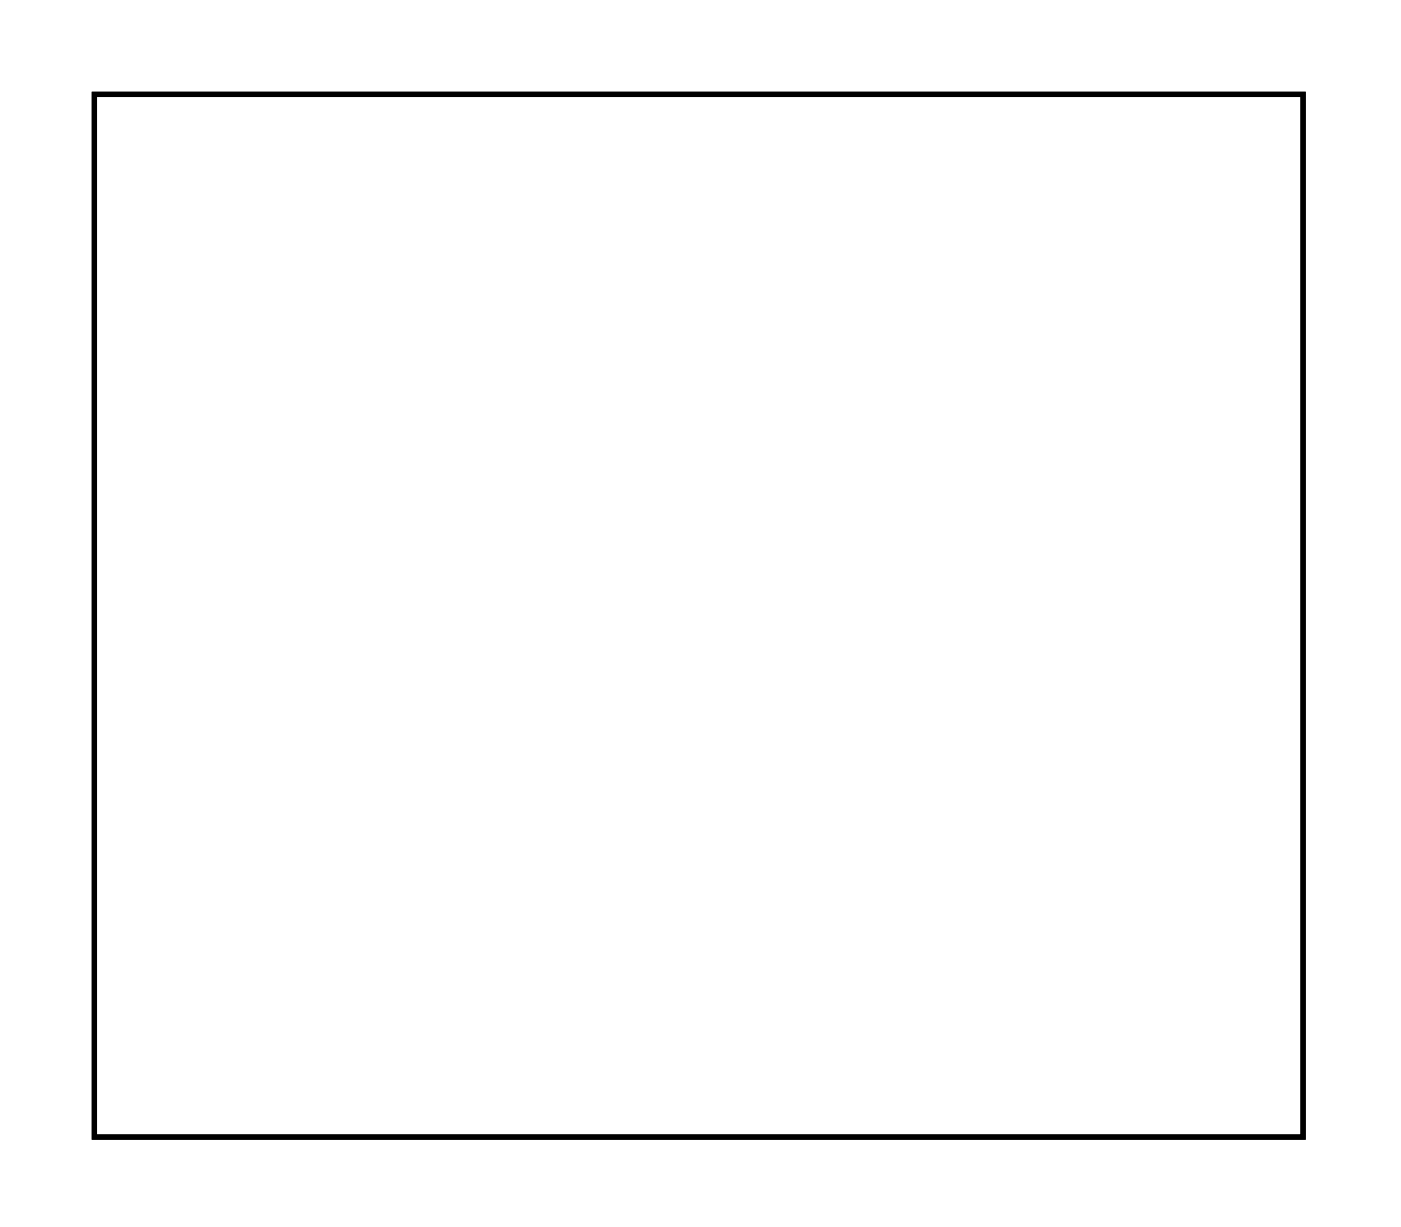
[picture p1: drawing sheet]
<svg xmlns="http://www.w3.org/2000/svg" width="54mm" height="47mm" viewBox="0 0 54 47" stroke-linecap="round" stroke-linejoin="round" font-family="sans-serif">
<path d="M3.6 3.6h46.6v40.2h-46.6z" fill="none" stroke="#000" stroke-width=".2"/>
<path d="M3.6 3.6h46.6v40.2h-46.6zM3.6 3.6v40.2h46.6v-40.2z" fill="#000"/>
<circle cx="40.5" cy="6.8" r="2.08" fill="#fff"/>
<circle cx="40.5" cy="6.8" r="2.08" fill="none" stroke="#fff" stroke-width="1.1" stroke-linecap="butt"/>
<circle cx="43.5" cy="14.1" r=".74" fill="#fff"/>
<circle cx="43.5" cy="14.1" r=".74" fill="none" stroke="#fff" stroke-width=".6" stroke-linecap="butt"/>
<circle cx="43.5" cy="16.3" r=".74" fill="#fff"/>
<circle cx="43.5" cy="16.3" r=".74" fill="none" stroke="#fff" stroke-width=".6" stroke-linecap="butt"/>
<circle cx="43.5" cy="18.5" r=".74" fill="#fff"/>
<circle cx="43.5" cy="18.5" r=".74" fill="none" stroke="#fff" stroke-width=".6" stroke-linecap="butt"/>
<circle cx="43.5" cy="20.7" r=".74" fill="#fff"/>
<circle cx="43.5" cy="20.7" r=".74" fill="none" stroke="#fff" stroke-width=".6" stroke-linecap="butt"/>
<circle cx="43.5" cy="22.9" r=".74" fill="#fff"/>
<circle cx="43.5" cy="22.9" r=".74" fill="none" stroke="#fff" stroke-width=".6" stroke-linecap="butt"/>
<circle cx="41" cy="15.3" r=".74" fill="#fff"/>
<circle cx="41" cy="15.3" r=".74" fill="none" stroke="#fff" stroke-width=".6" stroke-linecap="butt"/>
<circle cx="41" cy="17.5" r=".74" fill="#fff"/>
<circle cx="41" cy="17.5" r=".74" fill="none" stroke="#fff" stroke-width=".6" stroke-linecap="butt"/>
<circle cx="41" cy="19.6" r=".74" fill="#fff"/>
<circle cx="41" cy="19.6" r=".74" fill="none" stroke="#fff" stroke-width=".6" stroke-linecap="butt"/>
<circle cx="41" cy="21.8" r=".74" fill="#fff"/>
<circle cx="41" cy="21.8" r=".74" fill="none" stroke="#fff" stroke-width=".6" stroke-linecap="butt"/>
<circle cx="41" cy="24" r=".74" fill="#fff"/>
<circle cx="41" cy="24" r=".74" fill="none" stroke="#fff" stroke-width=".6" stroke-linecap="butt"/>
<circle cx="38.5" cy="14.1" r=".74" fill="#fff"/>
<circle cx="38.5" cy="14.1" r=".74" fill="none" stroke="#fff" stroke-width=".6" stroke-linecap="butt"/>
<circle cx="38.5" cy="16.3" r=".74" fill="#fff"/>
<circle cx="38.5" cy="16.3" r=".74" fill="none" stroke="#fff" stroke-width=".6" stroke-linecap="butt"/>
<circle cx="38.5" cy="18.5" r=".74" fill="#fff"/>
<circle cx="38.5" cy="18.5" r=".74" fill="none" stroke="#fff" stroke-width=".6" stroke-linecap="butt"/>
<circle cx="38.5" cy="20.7" r=".74" fill="#fff"/>
<circle cx="38.5" cy="20.7" r=".74" fill="none" stroke="#fff" stroke-width=".6" stroke-linecap="butt"/>
<circle cx="38.5" cy="22.9" r=".74" fill="#fff"/>
<circle cx="38.5" cy="22.9" r=".74" fill="none" stroke="#fff" stroke-width=".6" stroke-linecap="butt"/>
<circle cx="40.5" cy="31.8" r="2.08" fill="#fff"/>
<circle cx="40.5" cy="31.8" r="2.08" fill="none" stroke="#fff" stroke-width="1.1" stroke-linecap="butt"/>
<circle cx="40.5" cy="6.8" r="2.08" fill="#fff"/>
<circle cx="40.5" cy="6.8" r="2.08" fill="none" stroke="#fff" stroke-width="1.1" stroke-linecap="butt"/>
<circle cx="43.5" cy="14.1" r=".74" fill="#fff"/>
<circle cx="43.5" cy="14.1" r=".74" fill="none" stroke="#fff" stroke-width=".6" stroke-linecap="butt"/>
<circle cx="43.5" cy="16.3" r=".74" fill="#fff"/>
<circle cx="43.5" cy="16.3" r=".74" fill="none" stroke="#fff" stroke-width=".6" stroke-linecap="butt"/>
<circle cx="43.5" cy="18.5" r=".74" fill="#fff"/>
<circle cx="43.5" cy="18.5" r=".74" fill="none" stroke="#fff" stroke-width=".6" stroke-linecap="butt"/>
<circle cx="43.5" cy="20.7" r=".74" fill="#fff"/>
<circle cx="43.5" cy="20.7" r=".74" fill="none" stroke="#fff" stroke-width=".6" stroke-linecap="butt"/>
<circle cx="43.5" cy="22.9" r=".74" fill="#fff"/>
<circle cx="43.5" cy="22.9" r=".74" fill="none" stroke="#fff" stroke-width=".6" stroke-linecap="butt"/>
<circle cx="41" cy="15.3" r=".74" fill="#fff"/>
<circle cx="41" cy="15.3" r=".74" fill="none" stroke="#fff" stroke-width=".6" stroke-linecap="butt"/>
<circle cx="41" cy="17.5" r=".74" fill="#fff"/>
<circle cx="41" cy="17.5" r=".74" fill="none" stroke="#fff" stroke-width=".6" stroke-linecap="butt"/>
<circle cx="41" cy="19.6" r=".74" fill="#fff"/>
<circle cx="41" cy="19.6" r=".74" fill="none" stroke="#fff" stroke-width=".6" stroke-linecap="butt"/>
<circle cx="41" cy="21.8" r=".74" fill="#fff"/>
<circle cx="41" cy="21.8" r=".74" fill="none" stroke="#fff" stroke-width=".6" stroke-linecap="butt"/>
<circle cx="41" cy="24" r=".74" fill="#fff"/>
<circle cx="41" cy="24" r=".74" fill="none" stroke="#fff" stroke-width=".6" stroke-linecap="butt"/>
<circle cx="38.5" cy="14.1" r=".74" fill="#fff"/>
<circle cx="38.5" cy="14.1" r=".74" fill="none" stroke="#fff" stroke-width=".6" stroke-linecap="butt"/>
<circle cx="38.5" cy="16.3" r=".74" fill="#fff"/>
<circle cx="38.5" cy="16.3" r=".74" fill="none" stroke="#fff" stroke-width=".6" stroke-linecap="butt"/>
<circle cx="38.5" cy="18.5" r=".74" fill="#fff"/>
<circle cx="38.5" cy="18.5" r=".74" fill="none" stroke="#fff" stroke-width=".6" stroke-linecap="butt"/>
<circle cx="38.5" cy="20.7" r=".74" fill="#fff"/>
<circle cx="38.5" cy="20.7" r=".74" fill="none" stroke="#fff" stroke-width=".6" stroke-linecap="butt"/>
<circle cx="38.5" cy="22.9" r=".74" fill="#fff"/>
<circle cx="38.5" cy="22.9" r=".74" fill="none" stroke="#fff" stroke-width=".6" stroke-linecap="butt"/>
<circle cx="40.5" cy="31.8" r="2.08" fill="#fff"/>
<circle cx="40.5" cy="31.8" r="2.08" fill="none" stroke="#fff" stroke-width="1.1" stroke-linecap="butt"/>
<circle cx="9" cy="23.2" r=".7" fill="#fff"/>
<circle cx="9" cy="23.2" r=".7" fill="none" stroke="#fff" stroke-width=".76" stroke-linecap="butt"/>
<circle cx="19.2" cy="23.2" r=".7" fill="#fff"/>
<circle cx="19.2" cy="23.2" r=".7" fill="none" stroke="#fff" stroke-width=".76" stroke-linecap="butt"/>
<circle cx="9" cy="15.6" r=".7" fill="#fff"/>
<circle cx="9" cy="15.6" r=".7" fill="none" stroke="#fff" stroke-width=".76" stroke-linecap="butt"/>
<circle cx="19.2" cy="15.6" r=".7" fill="#fff"/>
<circle cx="19.2" cy="15.6" r=".7" fill="none" stroke="#fff" stroke-width=".76" stroke-linecap="butt"/>
<circle cx="9" cy="8" r=".7" fill="#fff"/>
<circle cx="9" cy="8" r=".7" fill="none" stroke="#fff" stroke-width=".76" stroke-linecap="butt"/>
<circle cx="19.2" cy="8" r=".7" fill="#fff"/>
<circle cx="19.2" cy="8" r=".7" fill="none" stroke="#fff" stroke-width=".76" stroke-linecap="butt"/>
<circle cx="36.7" cy="40.2" r=".7" fill="#fff"/>
<circle cx="36.7" cy="40.2" r=".7" fill="none" stroke="#fff" stroke-width=".76" stroke-linecap="butt"/>
<circle cx="46.8" cy="40.2" r=".7" fill="#fff"/>
<circle cx="46.8" cy="40.2" r=".7" fill="none" stroke="#fff" stroke-width=".76" stroke-linecap="butt"/>
<circle cx="35.2" cy="37.2" r=".7" fill="#fff"/>
<circle cx="35.2" cy="37.2" r=".7" fill="none" stroke="#fff" stroke-width=".76" stroke-linecap="butt"/>
<circle cx="45.3" cy="37.2" r=".7" fill="#fff"/>
<circle cx="45.3" cy="37.2" r=".7" fill="none" stroke="#fff" stroke-width=".76" stroke-linecap="butt"/>
<circle cx="9" cy="28.5" r=".7" fill="#fff"/>
<circle cx="9" cy="28.5" r=".7" fill="none" stroke="#fff" stroke-width=".76" stroke-linecap="butt"/>
<circle cx="19.2" cy="28.5" r=".7" fill="#fff"/>
<circle cx="19.2" cy="28.5" r=".7" fill="none" stroke="#fff" stroke-width=".76" stroke-linecap="butt"/>
<circle cx="24" cy="7.7" r=".7" fill="#fff"/>
<circle cx="24" cy="7.7" r=".7" fill="none" stroke="#fff" stroke-width=".76" stroke-linecap="butt"/>
<circle cx="34.1" cy="7.7" r=".7" fill="#fff"/>
<circle cx="34.1" cy="7.7" r=".7" fill="none" stroke="#fff" stroke-width=".76" stroke-linecap="butt"/>
<circle cx="34.1" cy="20.9" r=".7" fill="#fff"/>
<circle cx="34.1" cy="20.9" r=".7" fill="none" stroke="#fff" stroke-width=".76" stroke-linecap="butt"/>
<circle cx="34.1" cy="10.8" r=".7" fill="#fff"/>
<circle cx="34.1" cy="10.8" r=".7" fill="none" stroke="#fff" stroke-width=".76" stroke-linecap="butt"/>
<circle cx="31.3" cy="22.9" r=".7" fill="#fff"/>
<circle cx="31.3" cy="22.9" r=".7" fill="none" stroke="#fff" stroke-width=".76" stroke-linecap="butt"/>
<circle cx="31.3" cy="12.8" r=".7" fill="#fff"/>
<circle cx="31.3" cy="12.8" r=".7" fill="none" stroke="#fff" stroke-width=".76" stroke-linecap="butt"/>
<circle cx="9" cy="25.7" r=".7" fill="#fff"/>
<circle cx="9" cy="25.7" r=".7" fill="none" stroke="#fff" stroke-width=".76" stroke-linecap="butt"/>
<circle cx="19.2" cy="25.7" r=".7" fill="#fff"/>
<circle cx="19.2" cy="25.7" r=".7" fill="none" stroke="#fff" stroke-width=".76" stroke-linecap="butt"/>
<circle cx="9" cy="20.7" r=".7" fill="#fff"/>
<circle cx="9" cy="20.7" r=".7" fill="none" stroke="#fff" stroke-width=".76" stroke-linecap="butt"/>
<circle cx="19.2" cy="20.7" r=".7" fill="#fff"/>
<circle cx="19.2" cy="20.7" r=".7" fill="none" stroke="#fff" stroke-width=".76" stroke-linecap="butt"/>
<circle cx="9" cy="18.1" r=".7" fill="#fff"/>
<circle cx="9" cy="18.1" r=".7" fill="none" stroke="#fff" stroke-width=".76" stroke-linecap="butt"/>
<circle cx="19.2" cy="18.1" r=".7" fill="#fff"/>
<circle cx="19.2" cy="18.1" r=".7" fill="none" stroke="#fff" stroke-width=".76" stroke-linecap="butt"/>
<circle cx="9" cy="13" r=".7" fill="#fff"/>
<circle cx="9" cy="13" r=".7" fill="none" stroke="#fff" stroke-width=".76" stroke-linecap="butt"/>
<circle cx="19.2" cy="13" r=".7" fill="#fff"/>
<circle cx="19.2" cy="13" r=".7" fill="none" stroke="#fff" stroke-width=".76" stroke-linecap="butt"/>
<circle cx="9" cy="10.5" r=".7" fill="#fff"/>
<circle cx="9" cy="10.5" r=".7" fill="none" stroke="#fff" stroke-width=".76" stroke-linecap="butt"/>
<circle cx="19.2" cy="10.5" r=".7" fill="#fff"/>
<circle cx="19.2" cy="10.5" r=".7" fill="none" stroke="#fff" stroke-width=".76" stroke-linecap="butt"/>
<circle cx="5.7" cy="8" r=".74" fill="#fff"/>
<circle cx="5.7" cy="8" r=".74" fill="none" stroke="#fff" stroke-width=".76" stroke-linecap="butt"/>
<circle cx="5.7" cy="10.5" r=".74" fill="#fff"/>
<circle cx="5.7" cy="10.5" r=".74" fill="none" stroke="#fff" stroke-width=".76" stroke-linecap="butt"/>
<circle cx="5.7" cy="13" r=".74" fill="#fff"/>
<circle cx="5.7" cy="13" r=".74" fill="none" stroke="#fff" stroke-width=".76" stroke-linecap="butt"/>
<circle cx="5.7" cy="15.6" r=".74" fill="#fff"/>
<circle cx="5.7" cy="15.6" r=".74" fill="none" stroke="#fff" stroke-width=".76" stroke-linecap="butt"/>
<circle cx="5.7" cy="18.1" r=".74" fill="#fff"/>
<circle cx="5.7" cy="18.1" r=".74" fill="none" stroke="#fff" stroke-width=".76" stroke-linecap="butt"/>
<circle cx="5.7" cy="20.7" r=".74" fill="#fff"/>
<circle cx="5.7" cy="20.7" r=".74" fill="none" stroke="#fff" stroke-width=".76" stroke-linecap="butt"/>
<circle cx="5.7" cy="23.2" r=".74" fill="#fff"/>
<circle cx="5.7" cy="23.2" r=".74" fill="none" stroke="#fff" stroke-width=".76" stroke-linecap="butt"/>
<circle cx="5.7" cy="25.7" r=".74" fill="#fff"/>
<circle cx="5.7" cy="25.7" r=".74" fill="none" stroke="#fff" stroke-width=".76" stroke-linecap="butt"/>
<circle cx="5.7" cy="28.3" r=".74" fill="#fff"/>
<circle cx="5.7" cy="28.3" r=".74" fill="none" stroke="#fff" stroke-width=".76" stroke-linecap="butt"/>
<circle cx="5.7" cy="30.8" r=".74" fill="#fff"/>
<circle cx="5.7" cy="30.8" r=".74" fill="none" stroke="#fff" stroke-width=".76" stroke-linecap="butt"/>
<circle cx="5.7" cy="33.4" r=".74" fill="#fff"/>
<circle cx="5.7" cy="33.4" r=".74" fill="none" stroke="#fff" stroke-width=".76" stroke-linecap="butt"/>
<circle cx="5.7" cy="35.9" r=".74" fill="#fff"/>
<circle cx="5.7" cy="35.9" r=".74" fill="none" stroke="#fff" stroke-width=".76" stroke-linecap="butt"/>
</svg>
